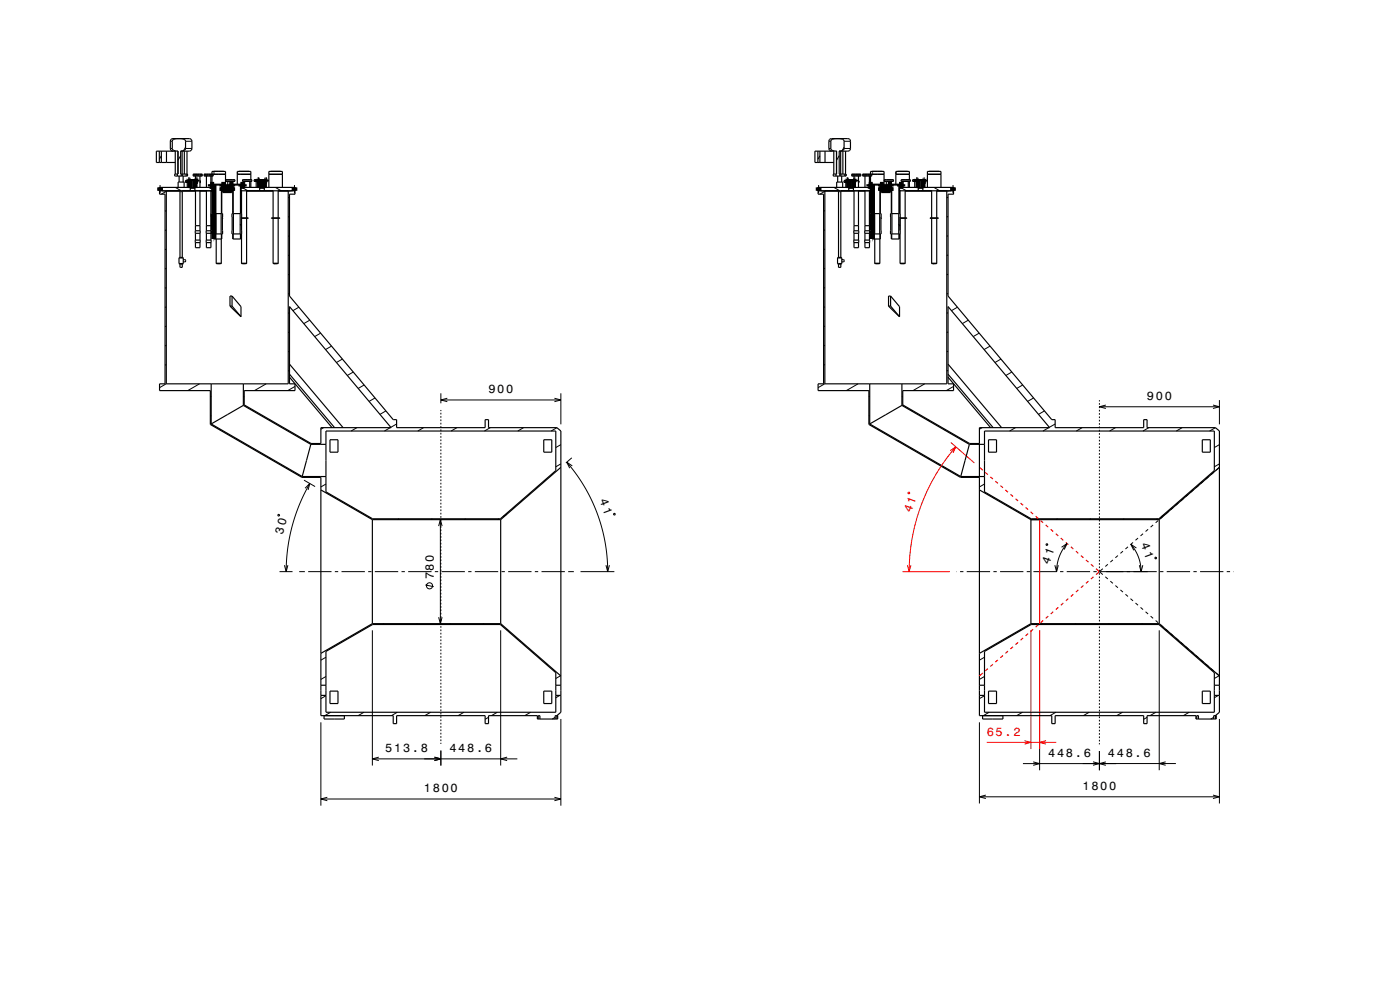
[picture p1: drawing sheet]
<svg xmlns="http://www.w3.org/2000/svg" width="420mm" height="297mm" viewBox="0 0 420 297" stroke-linecap="round" stroke-linejoin="round" font-family="sans-serif">
<defs><g id="words">
<g font-size="3.6">
<text x="146.5" y="118">900</text>
<text x="344.1" y="120">900</text>
<text x="179.8" y="150.1" transform="rotate(70 179.8 150.1)">41</text>
<text x="84.9" y="160.5" transform="rotate(-75 84.9 160.5)">30</text>
<text x="342.2" y="163.3" transform="rotate(70 342.2 163.3)">41</text>
<text x="130.1" y="173.8" transform="rotate(-90 130.1 173.8)">780</text>
<text x="314.7" y="169.4" transform="rotate(-70 314.7 169.4)">41</text>
<text x="115.6" y="225.7">513.8</text>
<text x="134.8" y="225.7">448.6</text>
<text x="314.4" y="227.1">448.6</text>
<text x="332.4" y="227.1">448.6</text>
<text x="127.2" y="237.7">1800</text>
<text x="324.7" y="237">1800</text>
</g>
<g font-size="3.6" fill="#f00">
<text x="273.3" y="153.9" transform="rotate(-70 273.3 153.9)">41</text>
<text x="296" y="220.7">65.2</text>
</g>
</g></defs>
<g fill="none" stroke="#000" stroke-width="1.4" stroke-linecap="butt">
<path d="M47.9 56.2h.3v1h-.3zM56.4 53.9v.5h.2M56.4 53.9l.7 .1-.1 2.4 .1-2.3M56.6 53.9v.5M56.6 53.9l.1 .5M56.7 53.9h-.1M57 54.4h-.4M58.5 54.1v2.3v-2.4l.6-.1 .1 .5h-.2M58.5 54.4h.4M58.9 53.9v.5M59 53.9v.5M59 54.4h-.1"/>
<path d="M64.2 55.4l-.1 8.7h-.2v6.1h.2l.1 1.5v-16.4h-1.1v.7h1M66.4 55.3h1.2v.7h-1.1zM66.5 56.2l.2 .2 .1-.2h2.8l.1 .2 .1-.2v1l-.1-.2-.1 .2h-2.8l-.1-.2-.2 .2zM68.8 55.3h1.1l-.1 .7h-1zM72.1 55.3h1.2v.7h-1.1zM77.4 54.4h.1M77.4 53.9v.5M77.5 53.9v.5M77.8 54.4h-.3M77.9 54.1v2.3v-2.4l-.7-.1v.5h.2M79.4 54.4h.3M79.7 53.9v.5"/>
<path d="M79.8 53.9v.5M79.8 54.4h-.1M80 53.9l-.7 .1 .1 2.4-.1-2.3M80 53.9l-.2 .5M88.2 56.2h.3v1h-.3zM245.4 56.2h.3v1h-.3zM253.9 53.9v.5h.2M254 53.9l.6 .1v2.4v-2.3M254 53.9h-.1M254.1 54.4h.1M254.1 53.9v.5M254.2 53.9v.5"/>
<path d="M254.6 54.4h-.4M256.1 54.4h.4M256.4 53.9h.1M256.5 54.4h-.1M256.5 53.9v.5M256.7 53.9l-.7 .1 .1 2.4-.1-2.3M256.7 53.9v.5h-.2M261.8 55.4l-.1 8.7h-.3v6.1h.3l.1 1.5v-16.4h-1.2v.7h1.1M264 55.3h1.2v.7h-1.1zM264.1 56.2l.1 .2 .2-.2h2.7v.2l.3-.2v1l-.1-.2-.2 .2h-2.7v-.2l-.3 .2zM266.3 55.3h1.2l-.1 .7h-1.1zM269.7 55.3h1.2v.7h-1.1z"/>
<path d="M274.8 53.9v.5h.1M274.8 53.9l.7 .1-.1 2.4 .1-2.3M275 54.4h-.1M275 53.9v.5M275 53.9l.1 .5M275.4 54.4h-.4M276.9 54.1v2.3v-2.4l.6-.1v.5h-.1M276.9 54.4h.4M277.3 53.9v.5M277.4 54.4h-.1M277.4 53.9v.5M285.8 56.2h.3v1h-.3z"/>
</g>
<g fill="none" stroke="#000" stroke-width=".3">
<path d="M48.4 46.7l-.6 1.1M49.9 57.4l-1.5 .9M51.1 44.5h.6M51.1 42.4h.6M52.6 56.2l1.8 1M54 57.5h.7M54.2 46.7l-.8 1.4M55.7 44.2l-.6 1M55.7 44.5h1.9M55.7 42.4h1.9M56.2 52.2v.6M62.6 56.2l1.5 .9"/>
<path d="M72.6 56.2l1.8 1M82.6 56.2l1.8 1M86.9 59.2l-.4 .2M88.5 58.2l-.1 .1M246 46.7l-.6 1.1M247.5 57.4l-1.5 .9M248.7 44.5h.6M248.7 42.4h.6M250.2 56.2l1.7 1M251.6 57.5h.6M251.8 46.7l-.8 1.4M253.2 44.2l-.6 1"/>
<path d="M253.2 44.5h1.9M253.2 42.4h1.9M253.8 52.2v.6M260.2 56.2l1.5 .9M270.2 56.2l1.7 1M280.2 56.2l1.7 1M284.4 59.2l-.4 .2M286.1 58.2l-.1 .1M49.9 74.7l-.4 .2M49.9 68.9l-.4 .3M49.9 63.2l-.4 .2M66.5 70.9h-.1"/>
<path d="M69.8 63.4l.1 .2M72.1 67.2l.3 .7M86.9 76.5l-.4 .2M86.9 70.7l-.4 .2M86.9 64.9l-.4 .2M247.5 74.7l-.4 .2M247.5 68.9l-.4 .3M247.5 63.2l-.4 .2M264.1 70.9h-.1M267.4 63.4l.1 .2M269.6 67.2l.4 .7M284.4 76.5l-.4 .2"/>
<path d="M284.4 70.7l-.4 .2M284.4 64.9l-.4 .2M49.9 97.8l-.4 .2M49.9 92l-.4 .3M49.9 86.3l-.4 .2M49.9 80.5l-.4 .2M86.9 99.6l-.4 .2M86.9 93.8l-.4 .2M86.9 88l-.4 .2M86.9 82.2l-.4 .3M89.7 92.2l-1.8 1M92.9 96.1l-1.8 1"/>
<path d="M96.2 99.9l-1.8 1.1M247.5 97.8l-.4 .2M247.5 92l-.4 .3M247.5 86.3l-.4 .2M247.5 80.5l-.4 .2M284.4 99.6l-.4 .2M284.4 93.8l-.4 .2M284.4 88l-.4 .2M284.4 82.2l-.4 .3M287.2 92.2l-1.8 1M290.5 96.1l-1.8 1M293.8 99.9l-1.8 1.1"/>
<path d="M49.9 115.1l-2 1.2M49.9 109.4l-.4 .2M49.9 103.6l-.4 .2M59.9 115.2l-3.6 2M63.4 118.9l-.3 .1M73.3 119l-.3 .1M79.9 115.2l-3.6 2M86.9 111.1l-.4 .2M86.9 105.3l-.4 .3M88.5 115.9l-2.2 1.3M99.5 103.8l-1.8 1.1M102.7 107.7l-1.8 1.1"/>
<path d="M106 111.6l-1.8 1M109.2 115.5l-1.7 1M112.5 119.4l-1.8 1M132.3 118v3M132.3 120h36M134.2 119.5l-1.9 .5 1.9 .5M166.3 119.5l2 .5-2 .5M168.3 118v9.3M247.5 115.1l-2.1 1.2M247.5 109.4l-.4 .2M247.5 103.6l-.4 .2M257.4 115.2l-3.5 2"/>
<path d="M260.9 118.9l-.2 .1M270.8 119l-.2 .1M277.4 115.2l-3.5 2M284.4 111.1l-.4 .2M284.4 105.3l-.4 .3M286.1 115.9l-2.2 1.3M297 103.8l-1.8 1.1M300.3 107.7l-1.8 1.1M303.5 111.6l-1.7 1M306.8 115.5l-1.8 1M310.1 119.4l-1.8 1M63.4 124.7l-.3 .1"/>
<path d="M66.2 128.8l-.3 .2M71.2 131.7l-.3 .2M76.1 123.1l-.3 .1M76.2 134.6l-.3 .1M81.1 126l-.3 .1M81.2 137.5l-.3 .1M86.1 128.9l-.3 .1M91.1 131.8l-.3 .1M97.1 128.3l-.8 .5M107.1 128.3l-1.8 1M115.8 123.3l-1.8 1M117.1 128.3l-1.8 1"/>
<path d="M119 127.2l-1.8 1M127.1 128.3l-1.8 1M132.3 123v.3M132.3 123.8v.5M132.3 124.8v.5M132.3 125.8v.5M132.3 126.8v.5M132.3 127.8v.5M132.3 128.8v.5M132.3 129.8v.5M132.3 130.8v.5M132.3 131.8v.5"/>
<path d="M132.3 132.8v.5M132.3 133.8v.5M132.3 134.8v.5M132.3 135.8v.5M132.3 136.8v.5M132.3 137.8v.5M132.3 138.8v.5M132.3 139.8v.5M137.1 128.3l-1.8 1M147.1 128.3l-1.8 1M157.1 128.3l-1.8 1M167.1 128.3l-1.8 1"/>
<path d="M168.3 139.2l-1.6 .8M168.3 133.4l-1.6 .9M170 138.7l2.7 3.3 2.5 3.8 2.1 3.9 1.8 4.2 1.5 4.5 .9 4.1 .6 4.3 .2 4.7M171.5 137.3l-1.7 1.6M171.7 139.8l-1.7-1.1 .9 1.8M260.9 124.7l-.2 .1M263.7 128.8l-.2 .2M268.7 131.7l-.2 .2M273.6 123.1l-.2 .1M273.7 134.6l-.2 .1M278.6 126l-.2 .1M278.7 137.5l-.2 .1"/>
<path d="M283.6 128.9l-.2 .1M288.6 131.8l-.2 .1M294.7 128.3l-.9 .5M304.7 128.3l-1.8 1M313.3 123.3l-1.7 1M314.7 128.3l-1.8 1M316.5 127.2l-1.7 1M324.7 128.3l-1.8 1M329.8 120.1v.3M329.8 120.9v.5M329.8 121.9v.5M329.8 122.9v.5"/>
<path d="M329.8 123.9v.5M329.8 124.9v.5M329.8 125.9v.5M329.8 126.9v.5M329.8 127.9v.5M329.8 128.9v.5M329.8 129.9v.5M329.8 130.9v.5M329.8 131.9v.5M329.8 132.9v.5M329.8 133.9v.5M329.8 134.9v.5"/>
<path d="M329.8 135.9v.5M329.8 136.9v.5M329.8 137.9v.5M329.8 138.9v.5M329.8 139.9v.5M329.8 122h36M331.8 121.5l-2 .5 2 .5M334.7 128.3l-1.8 1M344.7 128.3l-1.8 1M354.7 128.3l-1.8 1M363.9 121.5l1.9 .5-1.9 .5M364.6 128.3l-1.7 1"/>
<path d="M365.8 139.2l-1.5 .8M365.8 133.4l-1.5 .9M365.8 120v7.3M83.4 154.4l.4-.1v.4l-.3 .1zM86.2 140.4l-.3 .1M91.2 144.1l3.3 1.9M91.5 146.5l1.4-1.4-.5 1.9M91.7 143l-.5 .2M92.9 145.1l-3 6-2.2 6.6-1.4 6.9-.4 6.9M97.8 145.2l-1.5 .9M100.7 149.3l-.2 .1M105.7 152.2l-.2 .1"/>
<path d="M110.8 155l-.3 .2M119.7 155.6l-.4 .3M129.7 155.6l-.4 .3M131.6 157.8l.5-1.9 .5 1.9M132.1 155.9v31.2M132.3 140.8v.5M132.3 141.8v.5M132.3 142.8v.5M132.3 143.8v.5M132.3 144.8v.5M132.3 145.8v.5M132.3 146.8v.5"/>
<path d="M132.3 147.8v.5M132.3 148.8v.5M132.3 149.8v.5M132.3 150.8v.5M132.3 151.8v.5M132.3 152.8v.5M132.3 153.8v.5M132.3 154.8v.5M132.3 155.8v.5M132.3 156.8v.5M132.3 157.8v.5M132.3 158.8v.5"/>
<path d="M132.3 159.8v.5M139.7 155.6l-.4 .3M149.7 155.6l-.4 .3M152 154.3l-1.1 .7M184.2 154.1h.3v.4l-.4-.1zM283.7 140.4l-.2 .1M289.2 143l-.4 .2M295.4 145.2l-1.6 .9M298.3 149.3l-.2 .1M303.3 152.2l-.2 .1M308.3 155l-.2 .2M317.3 155.6l-.5 .3"/>
<path d="M327.3 155.6l-.5 .3M329.8 140.9v.5M329.8 141.9v.5M329.8 142.9v.5M329.8 143.9v.5M329.8 144.9v.5M329.8 145.9v.5M329.8 146.9v.5M329.8 147.9v.5M329.8 148.9v.5M329.8 149.9v.5M329.8 150.9v.5"/>
<path d="M329.8 151.9v.5M329.8 152.9v.5M329.8 153.9v.5M329.8 154.9v.5M329.8 155.9v.5M329.8 156.9v.5M329.8 157.9v.5M329.8 158.9v.5M329.8 159.9v.5M337.3 155.6l-.5 .3M344.4 158.8l-.7 .7M345.9 157.5l-.7 .6"/>
<path d="M347.3 155.6l-.5 .3M347.5 156.2l-.8 .6M349 154.9l-.8 .6M349.6 154.3l-1.2 .7M350.5 153.6l-.8 .6M352 152.2l-.8 .7M353.5 150.9l-.8 .7M355 149.6l-.8 .7M356.5 148.3l-.7 .7M358 147l-.7 .6M359.5 145.7l-.7 .6M361 144.4l-.7 .6"/>
<path d="M362.5 143.1l-.7 .6M364.1 141.7l-.8 .7M365.8 140.2l-1 .9M83.9 171.5h3.9M85.3 169.6l.6 1.9 .5-1.9M89.8 171.5h1.7M92.5 171.5h7M100.5 171.5h1M102.5 171.5h7M110.5 171.5h1M112.5 171.5h7M120.5 171.5h1"/>
<path d="M122.5 171.5h7M127.6 175.5l2.5 .5M130.5 171.5h1M132.3 160.8v.5M132.3 161.8v.5M132.3 162.8v.5M132.3 163.8v.5M132.3 164.8v.5M132.3 165.8v.5M132.3 166.8v.5M132.3 167.8v.5M132.3 168.8v.5"/>
<path d="M132.3 169.8v.5M132.3 170.8v.5M132.3 171.8v.5M132.3 172.8v.5M132.3 173.8v.5M132.3 174.8v.5M132.3 175.8v.5M132.3 176.8v.5M132.3 177.8v.5M132.3 178.8v.5M132.3 179.8v.5M132.5 171.5h7"/>
<path d="M140.5 171.5h1M142.5 171.5h7M150.5 171.5h1M152.5 171.5h7M160.5 171.5h1M162.5 171.5h7M170.5 171.5h1.7M174.2 171.5h10.1M181.8 169.6l.5 1.9 .5-1.9M286.9 171.5h.1M288 171.5h1M290 171.5h7"/>
<path d="M298 171.5h1M300 171.5h7M308 171.5h1M310 171.5h7M313.9 163.2h.3l.1 .3-.4 .1zM316.5 169.6l.5 1.9 .5-1.9M318 171.5h1M318.5 164.2l1.6-1.1-.8 1.8M320 171.5h7M320.1 163.1l-1.3 1.8-1 2-.6 2.2-.2 2.4M328 171.5h1M329.8 160.9v.5"/>
<path d="M329.8 161.9v.5M329.8 162.9v.5M329.8 163.9v.5M329.8 164.9v.5M329.8 165.9v.5M329.8 166.9v.5M329.8 167.9v.5M329.8 168.9v.5M329.8 169.9v.5M329.8 170.9v.5M329.8 171.9v.5M329.8 172.9v.5"/>
<path d="M329.8 173.9v.5M329.8 174.9v.5M329.8 175.9v.5M329.8 176.9v.5M329.8 177.9v.5M329.8 178.9v.5M329.8 179.9v.5M330 171.5h17M330.8 170.6l-1 .9 1 .9M331.6 173l.8 .7M332.4 169.3l-.8 .7M333.1 174.3l.8 .7"/>
<path d="M333.9 168l-.8 .6M334.6 175.7l.8 .6M335.4 166.7l-.8 .6M336.1 177l.8 .6M336.9 165.4l-.8 .6M337.6 178.3l.8 .6M338.4 164l-.8 .7M339.1 179.6l.8 .7M339.3 163.3l1.2 1.8 1 2 .6 2.2 .2 2.2M339.9 162.7l-.8 .7M340.9 164.4l-1.6-1.1 .8 1.8M341.4 161.4l-.7 .7"/>
<path d="M341.8 169.6l.5 1.9 .5-1.9M342.9 160.1l-.7 .7M346.5 167.2h.4v.4h-.4zM348 171.5h1M350 171.5h7M358 171.5h1M360 171.5h7M368 171.5h1M370 171.5h.1M97.8 197.2l-1.5 .9M111.7 189.1v40.6M115.2 187.1l-.4 .2"/>
<path d="M125.2 187.1l-.4 .2M131.6 185.2l.5 1.9 .5-1.9M132.3 180.8v.5M132.3 181.8v.5M132.3 182.8v.5M132.3 183.8v.5M132.3 184.8v.5M132.3 185.8v.5M132.3 186.8v.5M132.3 187.8v.5M132.3 188.8v.5M132.3 189.8v.5"/>
<path d="M132.3 190.8v.5M132.3 191.8v.5M132.3 192.8v.5M132.3 193.8v.5M132.3 194.8v.5M132.3 195.8v.5M132.3 196.8v.5M132.3 197.8v.5M132.3 198.8v.5M132.3 199.8v.5M135.2 187.1l-.4 .2M145.2 187.1l-.4 .2"/>
<path d="M150.2 189.1v40.6M152.2 188.8l-.2 .2M156.2 192.3l-.2 .1M160.2 195.8l-.2 .1M164.2 199.2l-.2 .2M295.4 197.2l-1.6 .9M311.9 189.1v42M312.8 187.1l-.4 .2M322.8 187.1l-.4 .2M329.8 180.9v.5M329.8 181.9v.5M329.8 182.9v.5"/>
<path d="M329.8 183.9v.5M329.8 184.9v.5M329.8 185.9v.5M329.8 186.9v.5M329.8 187.9v.5M329.8 188.9v.5M329.8 189.9v.5M329.8 190.9v.5M329.8 191.9v.5M329.8 192.9v.5M329.8 193.9v.5M329.8 194.9v.5"/>
<path d="M329.8 195.9v.5M329.8 196.9v.5M329.8 197.9v.5M329.8 198.9v.5M329.8 199.9v.5M332.8 187.1l-.4 .2M340.7 180.9l.7 .7M342.2 182.2l.7 .7M342.8 187.1l-.4 .2M343.7 183.5l.7 .7M345.2 184.8l.7 .7M346.7 186.2l.8 .6"/>
<path d="M347.8 189.1v42M348.2 187.5l.8 .6M349.7 188.8l.8 .6M349.8 188.8l-.3 .2M351.2 190.1l.8 .7M352.7 191.4l.8 .7M353.8 192.3l-.3 .1M354.2 192.7l.8 .7M355.8 194l.7 .7M357.3 195.3l.7 .7M357.8 195.8l-.3 .1M358.8 196.7l.7 .6"/>
<path d="M360.3 198l.7 .6M361.8 199.2l-.3 .2M361.8 199.3l.7 .6M96.3 216.7v25M97.8 208.7l-1.5 .9M97.8 202.9l-1.5 .9M99.2 213.7l-1.8 1M109.2 213.7l-1.8 1M119.2 213.7l-1.8 1M129.2 213.7l-1.8 1M132.3 200.8v.5M132.3 201.8v.5"/>
<path d="M132.3 202.8v.5M132.3 203.8v.5M132.3 204.8v.5M132.3 205.8v.5M132.3 206.8v.5M132.3 207.8v.5M132.3 208.8v.5M132.3 209.8v.5M132.3 210.8v.5M132.3 211.8v.5M132.3 212.8v.5M132.3 213.8v.5"/>
<path d="M132.3 214.8v.5M132.3 215.8v.5M132.3 216.8v.5M132.3 217.8v.5M132.3 218.8v.5M132.3 219.8v.5M139.2 213.7l-1.8 1M146.6 215.2l-1.1 .6M149.2 213.7l-1.8 1M159.2 213.7l-1.8 1M166.5 215.2l-.8 .5M167.3 214.8l-.2 .1"/>
<path d="M168 208.6l-1.3 .7M168.2 202.7l-1.5 .8M168.3 215.7v26M293.8 216.7v24.3M295.4 208.7l-1.6 .9M295.4 202.9l-1.6 .9M296.8 213.7l-1.8 1M306.8 213.7l-1.8 1M316.8 213.7l-1.8 1M326.8 213.7l-1.8 1M329.8 200.9v.5M329.8 201.9v.5"/>
<path d="M329.8 202.9v.5M329.8 203.9v.5M329.8 204.9v.5M329.8 205.9v.5M329.8 206.9v.5M329.8 207.9v.5M329.8 208.9v.5M329.8 209.9v.5M329.8 210.9v.5M329.8 211.9v.5M329.8 212.9v.5M329.8 213.9v.5"/>
<path d="M329.8 214.9v.5M329.8 215.9v.5M329.8 216.9v.5M329.8 217.9v.5M329.8 218.9v.5M329.8 219.9v.5M336.8 213.7l-1.8 1M344.1 215.2l-1 .6M346.8 213.7l-1.8 1M356.8 213.7l-1.8 1M363.3 200.6l.8 .6M364.1 215.2l-.9 .5"/>
<path d="M364.8 201.9l1 .9M364.9 214.8l-.3 .1M365.5 208.6l-1.2 .7M365.7 202.7l-1.4 .8M365.8 215.7v25.3M96.3 239.7h72M98.2 239.2l-1.9 .5 1.9 .5M111.7 227.7h43.5M113.6 227.1l-1.9 .6 1.9 .5M130.3 227.1l2 .6-2 .5M132.3 220.8v.5M132.3 221.8v.5"/>
<path d="M132.3 222.8v.4M132.3 225.2v4.5M152.1 227.1l-1.9 .6 1.9 .5M166.3 239.2l2 .5-2 .5M293.8 239h72M295.8 238.5l-2 .5 2 .6M310 228.6l1.9 .5-1.9 .5M327.9 228.5l1.9 .6-1.9 .5M329.8 220.9v.5M329.8 221.9v.5M329.8 222.9v.4M329.8 225.3v5.8"/>
<path d="M331.8 228.6l-2 .5 2 .5M349.7 228.5l-1.9 .6 1.9 .5M352.8 229.1h-45.9M363.9 238.5l1.9 .5-1.9 .6"/>
<circle cx="128.9" cy="175.7" r=".92"/>
</g>
<path d="M285.1 135.2l1.7-1.1-.9 1.8M285.2 132.7l7.1 6.2M286.8 134.1l-3.2 3.9-2.7 4.1-2.5 4.7-2 4.5-1.7 5.3-1.1 4.9-.6 4.9-.2 5.1M272.5 147.7h.3l.1 .4h-.4zM270.8 171.5h14.1M272.2 169.6l.6 1.9 .5-1.9M309.3 189.1v35.6M311.9 189.1v35.6M296 222.7h20.9M307.3 222.2l2 .5-2 .5M313.8 222.2l-1.9 .5 1.9 .5" fill="none" stroke="#f00" stroke-width=".3"/>
<g fill="none" stroke="#000" stroke-width=".35">
<path d="M47.8 45.3v3.4M47.9 57.2h16.2M48.2 56.2v1M48.4 45.3v3.4M48.6 56.2v1M49.1 57.2l4.9 .1M49.9 57.2v58h36.6v-58M49.9 45.3v3.4M51.9 42l.7-.3 1.6-.1 1 .2 .4 .4v2.5l-.4 .4-1 .2v6.9h2.1v.6h-3.9v-.6h1v-6.9l-1.1-.1-.6-.4v-2.4zM51.9 45.3l-.6-.2-.2-.6v-2.3l.3-.5 5.4-.1 .5 .2 .3 .6v2.3l-.3 .4-.5 .2h-2.6M52.6 45.3h-5.7v3.4h5.7M52.6 45.3v6.9"/>
<path d="M52.6 45.3h.1M53.2 52.2v.6M53.3 45.3h.1M53.4 48.7h.1M53.4 56.2v-1.6h1.8v1.6M53.7 52.8v1.8M54 57.2v20M54.4 52.2v.6M54.6 45.3l.1 7.5M54.7 57.3h3.9M54.7 57.2v20M54.9 52.8v1.8"/>
<path d="M55.3 45.3v6.9M55.6 54.3v.4M55.6 54.7h.1M55.6 54.2v.1M55.9 52.2v.6M55.9 54.3h.1M56.1 45.3v6.9M56.2 54.7v1.5M56.2 54.3v.4M56.2 54.7h.1M56.2 54.2v.1M56.4 53.9v.5h.6"/>
<path d="M56.4 54.3h-.8M56.4 53.9h2.8l-.1 .5h-.6M56.4 53.9h.1M56.5 53.9h.1M56.6 54.4h.1M56.6 53.9v.5M56.6 54.4h-.1M56.7 53.9h-.1M56.8 54.7v1.5M56.8 53.9h1.9M57 54.4h.1M57 54.7h-1.4"/>
<path d="M57 56.2h-9.1v2.1h1.6v56.9h-1.6v2h15.2v10.1l27.5 15.9h5.7v71.5h21.7v2.4h1v-2.4h26.5v2.4h1.1v-2.4h14.6v1h6.1v-1M57.1 54v3.2M57.9 52.7h2.8M57.9 52.3h2.8M57.9 52.3v.4M58 52.3h-.1M58.5 54.1v3.1M58.5 54v2.4h-1.5v-2.3h1.5M58.5 56.2h5.6M58.5 54.4h.1M58.5 54.7h.1M58.6 52.8v1.1"/>
<path d="M58.6 54.4v1.8M58.6 57.2v12M58.9 53.9h.1M58.9 54.4h.1M58.9 53.9v.5M59 54.4h.1M59 53.9v.5M59.1 52.3h.1M59.2 52.3h-.1M59.2 52.3h.1M60 57.3h1.9M60 54.2l.1 .1"/>
<path d="M60 54.8h.1M60 52.8v3.4M60 57.2v12M60.1 54.2v.1M60.1 54.4v.4M60.1 54.7h-.1M60.1 54.7h.1M60.1 54.3v.4M60.1 54.8h-.1M60.7 52.3h.1M60.7 52.3v.4M61.2 52.7h2.8"/>
<path d="M61.2 52.3v.4M61.2 52.3h.1M61.9 52.3h.1M61.9 52.8v3.4M61.9 57.2v12M63.3 57.3h.8M63.3 52.8v2.5M63.3 56v.2M63.3 57.2v10.5M63.6 52.3v-.9h4.1v4.8M63.6 52.8v2.5M63.6 56v.2"/>
<path d="M63.9 56.2v.2l.1-.2M63.9 57.2v-.2l.1 .2M64 52.3h.1M64 52.3v.4M64.1 51.4h3M64.1 55.4h2.4v8.7h.3v6.1h-.3v1.5h-2.4v-1.5h-.2zM64.1 56h-1v-.7h4.5v.7h-1.1M64.2 55.3v8.8h2.2v-8.8M66.5 57.2h3.3M66.5 56.2h3.3M66.5 57.3h3.3M66.7 56.2v.2l.1-.2"/>
<path d="M66.7 57.2v-.2l.1 .2M67.7 52.3h-6.5M67.7 53.9h2.8M67.7 54.4h2.8M67.7 53.9v.5M67.7 53.9h.1M68.3 54.4v1.8M69.6 56.2v.2l.1-.2M69.6 57.2v-.2l.1 .2M69.7 53.9h.1M69.8 53.9h.1M69.8 55.4h2.4v8.7h.3v6.1h-.3v1.5h-2.4v-1.5h-.2z"/>
<path d="M69.8 56h-1v-.7h4.5v.7h-1.1M69.8 54.4v.9M69.9 55.3v8.8h2.2v-8.8M70.4 53.9h.1M70.5 53.9v.5M71.2 52.3h4.1M71.3 51.8v.2M71.7 51.4h3M72.2 57.2h16.3M72.2 56.2h5.6M72.2 57.3h.3M72.4 56.2v.2l.1-.2"/>
<path d="M72.4 57.2v-.2l.1 .2M72.5 57.2v6.9M72.8 53.9h2.7M72.8 54.4h2.7M72.8 53.9v.5M72.8 53.9h.1M73.4 54.4v1.8M74 57.3h7.9M74 57.2v8.2M74.1 53.9h.1M74.9 54.4v1.8M75.3 53.9v-2.5h-4.1v3.9"/>
<path d="M75.3 54.4v1.8M75.5 53.9h.1M75.5 53.9v.5M76.2 54.4h1.6M76.2 54.4h1M76.2 53.9v.5M76.3 53.9h-.1M76.9 54.4v1.8M76.9 53.9h.1M77 53.9h.1M77.2 54.4h.1M77.2 53.9v.5"/>
<path d="M77.4 53.9h.1M77.4 54.4h.1M77.4 53.9v.5M77.5 54.4h.1M77.5 53.9v.5M77.5 53.9h.1M77.6 53.9h2M77.8 54.1h1.6v2.3h-1.6zM77.8 54.4h.1M77.9 54v3.2M79.3 54v3.2M79.4 56.2h9.1v2.1h-1.6v30.5l31.1 37.1h1v2.4h26.5v-2.4h1.1v2.4h20.5l1.2 1v84.4l-1.2 1v1"/>
<path d="M79.4 54.4h.1M79.4 53.9h.1M79.7 53.9h.1M79.7 54.4h.1M79.7 53.9v.5M79.8 53.9v.5M79.8 54.4h.1M79.8 53.9h.1M80 53.9h-3.8M80 53.9h.1M80 53.9v.5h-.6M80.7 56.2v-4.8h4v4.8"/>
<path d="M80.7 52.3h4M81.2 51.4h3M81.9 57.2v8.2M83.5 57.2v8.2M87.2 57.2l-3.7 .1M87.8 56.2v1M88.2 56.2v1M245.4 45.3v3.4M245.4 57.2h16.3M245.7 56.2v1M246 45.3v3.4M246.1 56.2v1"/>
<path d="M246.7 57.2l4.8 .1M247.5 57.2v58h36.5v-58M247.5 45.3v3.4M249.4 42l.8-.3 1.6-.1 1 .2 .4 .4v2.5l-.5 .4-.9 .2v6.9h2v.6h-3.8v-.6h1v-6.9l-1.2-.1-.5-.4v-2.4zM249.5 45.3l-.6-.2-.2-.6v-2.3l.3-.5 5.3-.1 .6 .2 .2 .6v2.3l-.2 .4-.6 .2h-2.5M250.1 45.3h-5.6v3.4h5.6M250.1 45.3v6.9M250.1 45.3h.1M250.8 52.2v.6M250.8 45.3h.1M250.9 45.3h.1M250.9 48.7h.1"/>
<path d="M251 56.2v-1.6h1.8v1.6M251.3 52.8v1.8M251.5 57.2l.1 20M251.9 52.2v.6M252.2 45.3v6.9M252.3 52.2v.6M252.3 57.3h3.9M252.3 57.2l-.1 20M252.5 52.8v1.8M252.9 45.3v6.9M253.2 54.3v.4M253.2 54.7h.1"/>
<path d="M253.2 54.2v.1M253.4 52.2v.6M253.5 54.3h.1M253.5 54.2v.1M253.7 45.3v6.9M253.7 54.7v1.5M253.8 54.3v.4M253.8 54.7h.1M253.8 54.2v.1M253.9 53.9l.1 .5h.6M253.9 54.3h-.7M254 53.9h2.7"/>
<path d="M254 53.9h-.1M254.1 53.9h.1M254.1 54.4h.1M254.1 53.9v.5M254.2 54.4h.1M254.2 53.9v.5M254.3 54.7v1.5M254.6 54.1h1.5v2.3h-1.5zM254.6 54.4h.1M254.6 54.7h-1.4M254.6 56.2h-9.2v2.1h1.7v56.9h-1.7v2h15.3v10.1l27.5 15.9h5.6M254.6 54v3.2"/>
<path d="M255.5 52.7h2.8M255.5 52.3h2.8M255.5 52.3v.4M255.5 52.3h.1M256 54v3.2M256.1 56.2h5.6M256.1 54.4h.1M256.1 54.7h.1M256.1 53.9h.1M256.2 52.8v1.2l-1.8-.1M256.2 54.4v1.8M256.2 57.2v12"/>
<path d="M256.3 53.9h-.1M256.4 53.9l.1 .5M256.5 54.4h-.1M256.5 54.4h.1M256.5 53.9v.5M256.6 53.9h-.1M256.7 53.9h.1M256.7 53.9v.5h-.6M256.7 52.3h.1M257.5 57.3h2M257.5 54.7h.1M257.5 54.2l.2 .1"/>
<path d="M257.5 54.8h.2M257.5 52.8v3.4M257.5 57.2l.1 12M257.6 54.2l.1 .1M257.7 54.4h.1M257.7 54.3v.5M257.7 54.8h-.2M258.2 52.3h.1M258.3 52.3v.4M258.8 52.7h2.7M258.8 52.3v.4M258.8 52.3h.1"/>
<path d="M259.4 52.3h.1M259.5 52.3h-.1M259.5 52.8v3.4M259.5 57.2v12M259.5 52.3h.1M260.8 57.3h.9M260.8 52.8v2.5M260.8 56v.2M260.8 57.2v12M261.2 52.3v-.9h4v4.8M261.2 52.8v2.5M261.2 56v.2"/>
<path d="M261.4 56.2v.2l.1-.2M261.4 57.2v-.2l.1 .2M261.5 52.3h.1M261.5 52.3v.4M261.7 51.4h3M261.7 55.4h2.4v8.7h.2v6.1h-.2v1.5h-2.4v-1.5h-.3zM261.7 56h-1.1v-.7h4.6v.7h-1.1M261.8 55.3v8.8h2.2v-8.8M264.1 57.2h3.3M264.1 56.2h3.3M264.1 57.3h3.3M264.2 56.2v.2l.2-.2"/>
<path d="M264.2 57.2v-.2l.2 .2M265.2 52.3h-6.4M265.3 53.9h2.7M265.3 54.4h2.7M265.3 53.9v.5M265.3 53.9h.1M265.9 54.4v1.8M267.1 56.2v.2l.2-.2M267.1 57.2v-.2l.2 .2M267.3 53.9h.1M267.4 53.9h.1M267.4 55.4h2.4v8.7h.3v6.1h-.3v1.5h-2.4v-1.5h-.2z"/>
<path d="M267.4 56h-1.1v-.7h4.6v.7h-1.1M267.4 54.4v.9M267.5 55.3v8.8h2.2v-8.8M268 53.9h.1M268 53.9v.5M268.8 52.3h4M268.8 51.9h.1M269.3 51.4h3M269.8 57.2h16.3M269.8 56.2h5.6M269.8 57.3h.2M269.8 56.2v1"/>
<path d="M269.9 56.2v.2l.2-.2M269.9 57.2v-.2l.2 .2M270 57.2v6.9M270.3 53.9h2.8M270.3 54.4h2.8M270.3 53.9v.5M270.4 53.9h-.1M271 54.4v1.8M271.5 57.3h8M271.5 57.2v8.2M271.7 53.9h.1M272.5 54.4v1.8"/>
<path d="M272.8 53.9v-2.5h-4v3.9M272.8 54.4v1.8M273.1 53.9h.1M273.1 53.9v.5M273.8 53.9h3.7v.5h-.6M273.8 54.4h1.6M273.8 53.9v.5M273.8 54.4h1M273.8 53.9h.1M274.4 54.4v1.8M274.5 53.9v.1M274.5 54h.1"/>
<path d="M274.5 53.9h.1M274.8 54.4h.1M274.8 53.9v.5M274.8 53.9h.1M274.9 53.9h.1M275 54.4h.1M275 54.4h-.1M275 53.9v.5M275.1 53.9h-.1M275.2 53.9h1.9M275.4 54.1h1.5v2.3h-1.5zM275.4 54.4h.1"/>
<path d="M275.5 54v3.2M276.9 54v3.2M276.9 56.2h9.2v2.1h-1.7v30.5l31.1 37.1h1v2.4h26.6v-2.4h1v2.4h20.5l1.2 1v84.4l-1.2 1v1M276.9 54.4h.1M276.9 53.9h.1M277.3 53.9h.1M277.3 54.4h.1M277.3 53.9v.5M277.4 54.4h.1M277.4 53.9v.5M278.2 56.2v-4.8h4.1v4.8M278.2 52.3h4.1"/>
<path d="M278.7 51.4h3.1M279.5 57.2v8.2M281 57.2v8.2M284.8 57.2l-3.8 .1M285.4 56.2v1M285.8 56.2v1M53.7 77.4h1.3M53.7 77.4l.2-.2 1.1 .2M53.7 79.1h1.3M53.7 79.1l.2 .1 1.1-.1M53.7 77.4v1.7M54 79.2v1h.7v-1"/>
<path d="M55 77.9h.5l.2 .3-.1 .3-.6 .1M55 77.4v1.7M58.6 69.2h1.5v.8h-1.5zM58.6 72h1.5v.8h-1.5zM58.6 67.7h1.4M58.6 72.8v1.5h1.4v-1.5M58.6 70v2M60 70v2M61.9 67.7h1.4v6.6h-1.4v-1.5M61.9 70v2M63.3 69.2h-1.4v.8h1.4M63.3 72h-1.4v.8h1.4"/>
<path d="M63.9 69.2h.1M63.9 65.1h.1M64.2 71.7v-1.5h2.2v1.5M64.3 64.1v6.1M64.9 71.7v7.3h1.5v-7.3M66.3 64.1v6.1M66.7 65.4h.2l-.2 .1M66.7 69.2h.1M66.7 65.1h.1M69.9 71.7v-1.5h2.2v1.5M70 64.1v6.1M72.1 64.1v6.1"/>
<path d="M72.4 65.4h2.1l-2.1 .1M74 65.5v13.5h-1.5v-8.8M81.4 65.4l2.5 .1zM81.9 65.5v13.5h1.6v-13.5M251.3 77.4h1.2M251.3 77.4l.1-.2 1.1 .2M251.3 79.1h1.2M251.3 79.1l.1 .1 1.1-.1M251.3 77.4v1.7M251.6 79.2v1h.6v-1M252.5 77.9h.5l.3 .3-.1 .3-.7 .1M252.5 77.4v1.7"/>
<path d="M256.1 69.2h1.5v.8h-1.5zM256.1 72h1.5v.8h-1.5zM256.2 70v2M256.2 72.8v1.5h1.4v-1.5M256.2 67.7h1.4M257.6 70v2M259.4 69.2h1.5v.8h-1.5zM259.4 72h1.5v.8h-1.5zM259.5 67.7h1.3M259.5 70v2M259.5 72.8v1.5h1.3v-1.5M260.8 70v2"/>
<path d="M261.8 71.7v-1.5h2.2v1.5M261.9 64.1v6.1M262.4 71.7v7.3h1.6v-7.3M263.9 64.1v6.1M264.3 65.4h.1l-.1 .1M267.5 71.7v-1.5h2.2v1.5M267.6 64.1v6.1M269.6 64.1v6.1M270 65.4h2l-2 .1M271.5 65.5v13.5h-1.5v-8.8M279 65.4l2.5 .1zM279.5 65.5v13.5h1.5v-13.5"/>
<path d="M69 91.8l3.3 3.2M69 91.8h.6M69.6 88.8h-.6v3M69.6 88.8l2.7 3.2v3M69.6 88.8v3M69.6 91.8l2.7 3.2M86.9 92l30.4 36.3h-21v4.8h-3l-20-11.6v-4.3h15.2v-2h-1.6zM266.6 91.8l3.3 3.2M266.6 91.8h.6M267.2 88.8h-.6v3M267.2 88.8l2.7 3.2v3M267.2 88.8v3"/>
<path d="M267.2 91.8l2.7 3.2M63.4 115.2v12M73 115.2v6.4M86.9 113.2l12.7 15.1M86.9 112.3l13.5 16M86.9 109.2l16 19.1M260.9 115.2v12M270.6 115.2v6.4M284.4 113.2l12.8 15.1M284.4 112.3l13.5 16M284.4 109.2l16.1 19.1M63.4 127.2l27.3 15.8"/>
<path d="M73 121.6l-9.6 5.6M73 121.6l20.2 11.7M93.2 133.3l-2.5 9.7M93.2 133.3h4.6M97.8 129.3h68.9v11.9l-16.6 14.4h-38.3l-14-8zM99 131.9h2.4v3.8h-2.4zM163.1 131.9h2.4v3.8h-2.4zM260.9 127.2l27.3 15.8M270.6 121.6l-9.7 5.6M270.6 121.6l20.2 11.7M290.8 133.3l-2.6 9.7M290.8 133.3h4.6"/>
<path d="M293.8 133.1h-2.9l-20.1-11.6v-4.3h15.3v-2h-1.7v-23.2l30.5 36.3h-21.1v86.4h21.7v2.4h1v-2.4h26.6v2.4h1v-2.4h14.7v1h6.1v-1M295.4 129.3h68.9v11.9l-16.6 14.4h-38.4l-13.9-8zM296.6 131.9h2.4v3.8h-2.4zM360.7 131.9h2.4v3.8h-2.4zM90.7 143h7.1M96.3 147l15.4 8.9M111.7 155.9h38.5M111.7 155.9v31.2M150.2 155.9v31.2M168.3 140.2l-18.1 15.7M288.2 143h7.2M293.8 147l15.5 8.9"/>
<path d="M309.3 155.9h38.5M309.3 155.9v31.2M347.8 155.9v31.2M365.8 140.2l-18 15.7M97.8 195.4l14-8.1h38.3l16.6 14.5v11.9h-68.9zM111.7 187.1h38.5M111.7 187.1l-15.4 8.9M150.2 187.1l18.1 15.7M295.4 195.4l13.9-8.1h38.4l16.6 14.5v11.9h-68.9zM309.3 187.1l-15.5 8.9M309.3 187.1h38.5M347.8 187.1l18 15.7"/>
<path d="M96.3 205.6h1.5M96.3 208.6h1.5M97.2 214.7v1h6.1v-1M99 207.3h2.4v3.8h-2.4zM161.5 215.7v-1h.5v1M163.1 207.3h2.4v3.8h-2.4zM166.7 205.6h1.6M166.7 208.6h1.6M167.1 214.7h.2M167.3 214.7h-.8v1M293.8 205.6h1.6M293.8 208.6h1.6"/>
<path d="M294.8 214.7v1h6.1v-1M296.6 207.3h2.4v3.8h-2.4zM359 215.7v-1h.5v1M360.7 207.3h2.4v3.8h-2.4zM364.3 205.6h1.5M364.3 208.6h1.5M364.6 214.7h.3M364.9 214.7h-.8v1"/>
<circle cx="64.2" cy="51.9" r=".06"/>
<circle cx="261.7" cy="51.9" r=".06"/>
</g>
<g fill="none" stroke="#f00" stroke-width=".35">
<path d="M293.8 140.2l1 .9M295.6 141.7l.8 .7M297.1 143.1l.8 .6M298.6 144.4l.8 .6M300.1 145.7l.8 .6M301.6 147l.8 .6M303.1 148.3l.8 .7M304.7 149.6l.7 .7M306.2 150.9l.7 .7M307.7 152.2l.7 .7M309.2 153.6l.7 .6M310.7 154.9l.7 .6"/>
<path d="M311.9 155.9v31.2M312.2 156.2l.8 .6M313.7 157.5l.8 .6M315.2 158.8l.8 .7M316.7 160.1l.8 .7M318.2 161.4l.8 .7M319.8 162.7l.7 .7M320.5 179.6l-.7 .7M321.3 164l.7 .7M322 178.3l-.7 .6M322.8 165.4l.7 .6M323.5 177l-.7 .6"/>
<path d="M324.3 166.7l.7 .6M325 175.7l-.7 .6M325.8 168l.7 .6M326.5 174.3l-.7 .7M327.3 169.3l.8 .7M328.1 173l-.8 .7M328.8 170.6l1 .9-1 .9M297.9 199.3l-.8 .6M299.4 198l-.8 .6M300.9 196.7l-.8 .6M302.4 195.3l-.8 .7M303.9 194l-.8 .7"/>
<path d="M305.4 192.7l-.7 .7M306.9 191.4l-.7 .7M308.4 190.1l-.7 .7M309.9 188.8l-.7 .6M311.4 187.5l-.7 .6M313 186.2l-.8 .6M314.5 184.8l-.8 .7M316 183.5l-.8 .7M317.5 182.2l-.8 .7M319 180.9l-.8 .7M294.8 201.9l-1 .9M296.4 200.6l-.8 .6"/>
</g>
<path d="M0 0h420v297h-420" fill="none" stroke="#fff" stroke-width=".3"/>
<use href="#words"/>
</svg>
